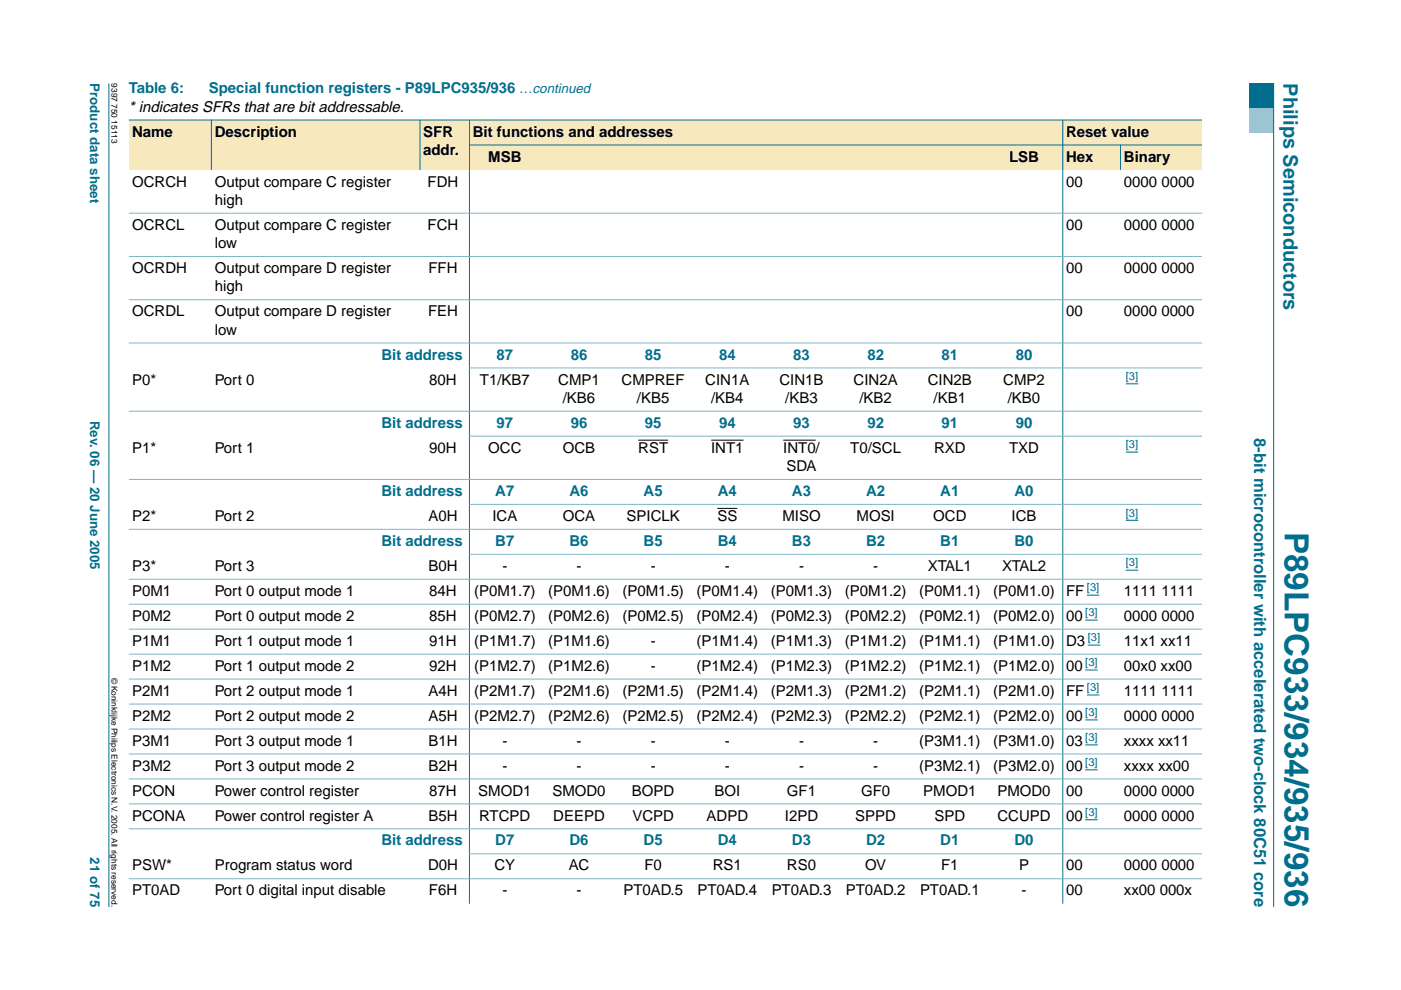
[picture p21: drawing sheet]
<svg xmlns="http://www.w3.org/2000/svg" width="297mm" height="210mm" viewBox="0 0 297 210" stroke-linecap="round" stroke-linejoin="round" font-family="sans-serif">
<defs><g id="words">
<text font-size="7.1" fill="#006e8c" x="272.4" y="112.7" transform="rotate(90 272.4 112.7)">P89LPC933/934/935/936</text>
<text font-size="4.2" fill="#006e8c" x="272.2" y="17.7" transform="rotate(90 272.2 17.7)">Philips Semiconductors</text>
<text font-size="3.5" fill="#006e8c" x="265.9" y="92.9" transform="rotate(90 265.9 92.9)">8-bit microcontroller with accelerated two-clock 80C51 core</text>
<g font-size="3.2">
<text x="27.3" y="23.7">* indicates SFRs that are bit addressable.</text>
<text x="28" y="29">Name</text>
<text x="45.5" y="29">Description</text>
<text x="89.8" y="29">SFR</text>
<text x="100.2" y="29">Bit functions and addresses</text>
<text x="226" y="29">Reset value</text>
<text x="89.8" y="32.9">addr.</text>
<text x="103.5" y="34.3">MSB</text>
<text x="213.9" y="34.3">LSB</text>
<text x="226" y="34.3">Hex</text>
<text x="238.3" y="34.3">Binary</text>
<text x="28" y="39.6">OCRCH</text>
<text x="45.5" y="39.6">Output compare C register</text>
<text x="90.7" y="39.6">FDH</text>
<text x="226" y="39.6">00</text>
<text x="238.3" y="39.6">0000 0000</text>
<text x="45.5" y="43.4">high</text>
<text x="28" y="48.7">OCRCL</text>
<text x="45.5" y="48.7">Output compare C register</text>
<text x="45.5" y="52.6">low</text>
<text x="90.7" y="48.7">FCH</text>
<text x="226" y="48.7">00</text>
<text x="238.3" y="48.7">0000 0000</text>
<text x="28" y="57.9">OCRDH</text>
<text x="45.5" y="57.9">Output compare D register</text>
<text x="90.8" y="57.9">FFH</text>
<text x="226" y="57.9">00</text>
<text x="238.3" y="57.9">0000 0000</text>
<text x="45.5" y="61.8">high</text>
<text x="28" y="67.1">OCRDL</text>
<text x="45.5" y="67.1">Output compare D register</text>
<text x="45.5" y="71">low</text>
<text x="90.8" y="67.1">FEH</text>
<text x="226" y="67.1">00</text>
<text x="238.3" y="67.1">0000 0000</text>
<text x="28" y="81.5">P0*</text>
<text x="45.5" y="81.5">Port 0</text>
<text x="91" y="81.5">80H</text>
<text x="101.7" y="81.5">T1/KB7</text>
<text x="118.4" y="81.5">CMP1</text>
<text x="131.8" y="81.5">CMPREF</text>
<text x="149.5" y="81.5">CIN1A</text>
<text x="165.3" y="81.5">CIN1B</text>
<text x="181" y="81.5">CIN2A</text>
<text x="196.7" y="81.5">CIN2B</text>
<text x="212.7" y="81.5">CMP2</text>
<text x="119.3" y="85.4">/KB6</text>
<text x="135" y="85.4">/KB5</text>
<text x="150.8" y="85.4">/KB4</text>
<text x="166.5" y="85.4">/KB3</text>
<text x="182.2" y="85.4">/KB2</text>
<text x="197.9" y="85.4">/KB1</text>
<text x="213.7" y="85.4">/KB0</text>
<text x="28" y="96">P1*</text>
<text x="45.5" y="96">Port 1</text>
<text x="91" y="96">90H</text>
<text x="103.5" y="96">OCC</text>
<text x="119.3" y="96">OCB</text>
<text x="135.3" y="96">RST</text>
<text x="150.8" y="96">INT1</text>
<text x="166.1" y="96">INT0/</text>
<text x="166.7" y="99.9">SDA</text>
<text x="180.3" y="96">T0/SCL</text>
<text x="198" y="96">RXD</text>
<text x="213.9" y="96">TXD</text>
<text x="28" y="110.5">P2*</text>
<text x="45.5" y="110.5">Port 2</text>
<text x="90.8" y="110.5">A0H</text>
<text x="104.4" y="110.5">ICA</text>
<text x="119.3" y="110.5">OCA</text>
<text x="132.8" y="110.5">SPICLK</text>
<text x="152.1" y="110.5">SS</text>
<text x="165.9" y="110.5">MISO</text>
<text x="181.6" y="110.5">MOSI</text>
<text x="197.9" y="110.5">OCD</text>
<text x="214.5" y="110.5">ICB</text>
<text x="28" y="121.1">P3*</text>
<text x="45.5" y="121.1">Port 3</text>
<text x="90.8" y="121.1">B0H</text>
<text x="106.5" y="121.1">-</text>
<text x="122.2" y="121.1">-</text>
<text x="138" y="121.1">-</text>
<text x="153.7" y="121.1">-</text>
<text x="169.4" y="121.1">-</text>
<text x="185.1" y="121.1">-</text>
<text x="196.7" y="121.1">XTAL1</text>
<text x="212.4" y="121.1">XTAL2</text>
<text x="28" y="126.3">P0M1</text>
<text x="28" y="131.6">P0M2</text>
<text x="45.5" y="126.3">Port 0 output mode 1</text>
<text x="45.5" y="131.6">Port 0 output mode 2</text>
<text x="91" y="126.3">84H</text>
<text x="91" y="131.6">85H</text>
<text x="100.5" y="126.3">(P0M1.7)</text>
<text x="100.5" y="131.6">(P0M2.7)</text>
<text x="116.2" y="126.3">(P0M1.6)</text>
<text x="116.2" y="131.6">(P0M2.6)</text>
<text x="132" y="126.3">(P0M1.5)</text>
<text x="132" y="131.6">(P0M2.5)</text>
<text x="147.7" y="126.3">(P0M1.4)</text>
<text x="147.7" y="131.6">(P0M2.4)</text>
<text x="163.4" y="126.3">(P0M1.3)</text>
<text x="163.4" y="131.6">(P0M2.3)</text>
<text x="179.1" y="126.3">(P0M1.2)</text>
<text x="179.1" y="131.6">(P0M2.2)</text>
<text x="194.9" y="126.3">(P0M1.1)</text>
<text x="194.9" y="131.6">(P0M2.1)</text>
<text x="210.6" y="126.3">(P0M1.0)</text>
<text x="210.6" y="131.6">(P0M2.0)</text>
<text x="226" y="126.3">FF</text>
<text x="226" y="131.6">00</text>
<text x="238.3" y="126.3">1111 1111</text>
<text x="238.3" y="131.6">0000 0000</text>
<text x="28" y="136.9">P1M1</text>
<text x="45.5" y="136.9">Port 1 output mode 1</text>
<text x="91" y="136.9">91H</text>
<text x="100.5" y="136.9">(P1M1.7)</text>
<text x="116.2" y="136.9">(P1M1.6)</text>
<text x="138" y="136.9">-</text>
<text x="147.7" y="136.9">(P1M1.4)</text>
<text x="163.4" y="136.9">(P1M1.3)</text>
<text x="179.1" y="136.9">(P1M1.2)</text>
<text x="194.9" y="136.9">(P1M1.1)</text>
<text x="210.6" y="136.9">(P1M1.0)</text>
<text x="226" y="136.9">D3</text>
<text x="238.3" y="136.9">11x1 xx11</text>
<text x="28" y="142.2">P1M2</text>
<text x="45.5" y="142.2">Port 1 output mode 2</text>
<text x="91" y="142.2">92H</text>
<text x="100.5" y="142.2">(P1M2.7)</text>
<text x="116.2" y="142.2">(P1M2.6)</text>
<text x="138" y="142.2">-</text>
<text x="147.7" y="142.2">(P1M2.4)</text>
<text x="163.4" y="142.2">(P1M2.3)</text>
<text x="179.1" y="142.2">(P1M2.2)</text>
<text x="194.9" y="142.2">(P1M2.1)</text>
<text x="210.6" y="142.2">(P1M2.0)</text>
<text x="226" y="142.2">00</text>
<text x="238.3" y="142.2">00x0 xx00</text>
<text x="28" y="147.5">P2M1</text>
<text x="45.5" y="147.5">Port 2 output mode 1</text>
<text x="90.8" y="147.5">A4H</text>
<text x="100.5" y="147.5">(P2M1.7)</text>
<text x="116.2" y="147.5">(P2M1.6)</text>
<text x="132" y="147.5">(P2M1.5)</text>
<text x="147.7" y="147.5">(P2M1.4)</text>
<text x="163.4" y="147.5">(P2M1.3)</text>
<text x="179.1" y="147.5">(P2M1.2)</text>
<text x="194.9" y="147.5">(P2M1.1)</text>
<text x="210.6" y="147.5">(P2M1.0)</text>
<text x="226" y="147.5">FF</text>
<text x="238.3" y="147.5">1111 1111</text>
<text x="28" y="152.8">P2M2</text>
<text x="45.5" y="152.8">Port 2 output mode 2</text>
<text x="90.8" y="152.8">A5H</text>
<text x="100.5" y="152.8">(P2M2.7)</text>
<text x="116.2" y="152.8">(P2M2.6)</text>
<text x="132" y="152.8">(P2M2.5)</text>
<text x="147.7" y="152.8">(P2M2.4)</text>
<text x="163.4" y="152.8">(P2M2.3)</text>
<text x="179.1" y="152.8">(P2M2.2)</text>
<text x="194.9" y="152.8">(P2M2.1)</text>
<text x="210.6" y="152.8">(P2M2.0)</text>
<text x="226" y="152.8">00</text>
<text x="238.3" y="152.8">0000 0000</text>
<text x="28" y="158.1">P3M1</text>
<text x="45.5" y="158.1">Port 3 output mode 1</text>
<text x="90.8" y="158.1">B1H</text>
<text x="106.5" y="158.1">-</text>
<text x="122.2" y="158.1">-</text>
<text x="138" y="158.1">-</text>
<text x="153.7" y="158.1">-</text>
<text x="169.4" y="158.1">-</text>
<text x="185.1" y="158.1">-</text>
<text x="194.9" y="158.1">(P3M1.1)</text>
<text x="210.6" y="158.1">(P3M1.0)</text>
<text x="226" y="158.1">03</text>
<text x="238.3" y="158.1">xxxx xx11</text>
<text x="28" y="163.4">P3M2</text>
<text x="45.5" y="163.4">Port 3 output mode 2</text>
<text x="90.8" y="163.4">B2H</text>
<text x="106.5" y="163.4">-</text>
<text x="122.2" y="163.4">-</text>
<text x="138" y="163.4">-</text>
<text x="153.7" y="163.4">-</text>
<text x="169.4" y="163.4">-</text>
<text x="185.1" y="163.4">-</text>
<text x="194.9" y="163.4">(P3M2.1)</text>
<text x="210.6" y="163.4">(P3M2.0)</text>
<text x="226" y="163.4">00</text>
<text x="238.3" y="163.4">xxxx xx00</text>
<text x="28" y="168.7">PCON</text>
<text x="28" y="174">PCONA</text>
<text x="45.5" y="168.7">Power control register</text>
<text x="45.5" y="174">Power control register A</text>
<text x="90.8" y="174">B5H</text>
<text x="91" y="168.7">87H</text>
<text x="101.4" y="168.7">SMOD1</text>
<text x="101.6" y="174">RTCPD</text>
<text x="117.1" y="168.7">SMOD0</text>
<text x="117.3" y="174">DEEPD</text>
<text x="134" y="168.7">BOPD</text>
<text x="134.1" y="174">VCPD</text>
<text x="149.8" y="174">ADPD</text>
<text x="151.5" y="168.7">BOI</text>
<text x="166.4" y="174">I2PD</text>
<text x="166.8" y="168.7">GF1</text>
<text x="181.3" y="174">SPPD</text>
<text x="182.6" y="168.7">GF0</text>
<text x="195.7" y="168.7">PMOD1</text>
<text x="198.1" y="174">SPD</text>
<text x="211.5" y="168.7">PMOD0</text>
<text x="211.5" y="174">CCUPD</text>
<text x="226" y="168.7">00</text>
<text x="226" y="174">00</text>
<text x="238.3" y="168.7">0000 0000</text>
<text x="238.3" y="174">0000 0000</text>
<text x="28" y="184.6">PSW*</text>
<text x="45.5" y="184.6">Program status word</text>
<text x="90.8" y="184.6">D0H</text>
<text x="104.8" y="184.6">CY</text>
<text x="120.6" y="184.6">AC</text>
<text x="136.6" y="184.6">F0</text>
<text x="151.1" y="184.6">RS1</text>
<text x="166.8" y="184.6">RS0</text>
<text x="183.4" y="184.6">OV</text>
<text x="199.5" y="184.6">F1</text>
<text x="216.1" y="184.6">P</text>
<text x="226" y="184.6">00</text>
<text x="238.3" y="184.6">0000 0000</text>
<text x="28" y="189.8">PT0AD</text>
<text x="45.5" y="189.8">Port 0 digital input disable</text>
<text x="90.9" y="189.8">F6H</text>
<text x="106.5" y="189.8">-</text>
<text x="122.2" y="189.8">-</text>
<text x="132.2" y="189.8">PT0AD.5</text>
<text x="147.9" y="189.8">PT0AD.4</text>
<text x="163.6" y="189.8">PT0AD.3</text>
<text x="179.3" y="189.8">PT0AD.2</text>
<text x="195.1" y="189.8">PT0AD.1</text>
<text x="216.6" y="189.8">-</text>
<text x="226" y="189.8">00</text>
<text x="238.3" y="189.8">xx00 000x</text>
</g>
<g font-size="3.2" fill="#006e8c">
<text x="27.3" y="19.8">Table 6:</text>
<text x="44.3" y="19.8">Special function registers - P89LPC935/936 …continued</text>
<text x="80.9" y="76.2">Bit address</text>
<text x="105.3" y="76.2">87</text>
<text x="121" y="76.2">86</text>
<text x="136.7" y="76.2">85</text>
<text x="152.4" y="76.2">84</text>
<text x="168.2" y="76.2">83</text>
<text x="183.9" y="76.2">82</text>
<text x="199.6" y="76.2">81</text>
<text x="215.3" y="76.2">80</text>
<text x="80.9" y="90.7">Bit address</text>
<text x="105.3" y="90.7">97</text>
<text x="121" y="90.7">96</text>
<text x="136.7" y="90.7">95</text>
<text x="152.4" y="90.7">94</text>
<text x="168.2" y="90.7">93</text>
<text x="183.9" y="90.7">92</text>
<text x="199.6" y="90.7">91</text>
<text x="215.3" y="90.7">90</text>
<text x="80.9" y="105.2">Bit address</text>
<text x="105" y="105.2">A7</text>
<text x="120.7" y="105.2">A6</text>
<text x="136.5" y="105.2">A5</text>
<text x="152.2" y="105.2">A4</text>
<text x="167.9" y="105.2">A3</text>
<text x="183.6" y="105.2">A2</text>
<text x="199.4" y="105.2">A1</text>
<text x="215.1" y="105.2">A0</text>
<text x="80.9" y="115.8">Bit address</text>
<text x="105" y="115.8">B7</text>
<text x="120.7" y="115.8">B6</text>
<text x="136.5" y="115.8">B5</text>
<text x="152.2" y="115.8">B4</text>
<text x="167.9" y="115.8">B3</text>
<text x="183.6" y="115.8">B2</text>
<text x="199.4" y="115.8">B1</text>
<text x="215.1" y="115.8">B0</text>
<text x="80.9" y="179.3">Bit address</text>
<text x="105" y="179.3">D7</text>
<text x="120.7" y="179.3">D6</text>
<text x="136.5" y="179.3">D5</text>
<text x="152.2" y="179.3">D4</text>
<text x="167.9" y="179.3">D3</text>
<text x="183.6" y="179.3">D2</text>
<text x="199.4" y="179.3">D1</text>
<text x="215.1" y="179.3">D0</text>
</g>
<g font-size="2.8" fill="#006e8c">
<text x="19.1" y="17.7" transform="rotate(90 19.1 17.7)">Product data sheet</text>
<text x="19.1" y="89.2" transform="rotate(90 19.1 89.2)">Rev. 06 — 20 June 2005</text>
<text x="19.1" y="181.8" transform="rotate(90 19.1 181.8)">21 of 75</text>
</g>
<g font-size="2.4" fill="#00f">
<text x="238.7" y="80.6">[3]</text>
<text x="238.7" y="95.1">[3]</text>
<text x="238.7" y="109.5">[3]</text>
<text x="230.4" y="125.4">[3]</text>
<text x="238.7" y="120.1">[3]</text>
<text x="230.1" y="130.7">[3]</text>
<text x="230.6" y="136">[3]</text>
<text x="230.1" y="141.3">[3]</text>
<text x="230.4" y="146.6">[3]</text>
<text x="230.1" y="151.8">[3]</text>
<text x="230.1" y="157.1">[3]</text>
<text x="230.1" y="162.4">[3]</text>
<text x="230.1" y="173">[3]</text>
</g>
<g font-size="1.8">
<text x="23.7" y="17.7" transform="rotate(90 23.7 17.7)">9397 750 15113</text>
<text x="23.7" y="143.7" transform="rotate(90 23.7 143.7)">© Koninklijke Philips Electronics N.V. 2005. All rights reserved.</text>
</g>
</g></defs>
<path d="M23.1 17.7v174.6z" fill="#006e8c" stroke="#006e8c" stroke-width=".21"/>
<path d="M264.7 17.7h5.3v5.3h-5.3z" fill-rule="evenodd" fill="#006e8c"/>
<path d="M264.7 23h5.3v5.3h-5.3z" fill-rule="evenodd" fill="#96c4d6"/>
<path d="M270 17.7v174.6z" fill="#006e8c" stroke="#006e8c" stroke-width=".21"/>
<g fill="none" stroke="#00f" stroke-width=".21">
<path d="M238.7 81.4h2.6M238.7 95.8h2.6M238.7 110.3h2.6M230.1 131.5h2.6M230.4 126.2h2.7M230.6 136.8h2.7M238.7 120.9h2.6M230.1 142.1h2.6M230.1 152.6h2.6M230.1 157.9h2.6M230.4 147.4h2.7M230.1 163.2h2.6"/>
<path d="M230.1 173.8h2.6"/>
</g>
<path d="M135.3 93.3h6.4M150.8 93.3h6.9M166.1 93.3h6.8M152.1 107.8h4.2" fill="none" stroke="#000" stroke-width=".21"/>
<g fill="#f7e8bd">
<path d="M27.3 25.4h17.5v10.6h-17.5z" fill-rule="evenodd"/>
<path d="M44.8 25.4h44.2v10.6h-44.2z" fill-rule="evenodd"/>
<path d="M89 25.4h10.5v10.6h-10.5z" fill-rule="evenodd"/>
<path d="M99.5 25.4h125.8v5.3h-125.8z" fill-rule="evenodd"/>
<path d="M225.3 25.4h29.6v5.3h-29.6z" fill-rule="evenodd"/>
<path d="M99.5 30.7h15.8v5.3h-15.8z" fill-rule="evenodd"/>
<path d="M115.3 30.7h15.7v5.3h-15.7z" fill-rule="evenodd"/>
<path d="M131 30.7h15.7v5.3h-15.7z" fill-rule="evenodd"/>
<path d="M146.7 30.7h15.7v5.3h-15.7z" fill-rule="evenodd"/>
<path d="M162.4 30.7h15.8v5.3h-15.8z" fill-rule="evenodd"/>
<path d="M178.2 30.7h15.7v5.3h-15.7z" fill-rule="evenodd"/>
<path d="M193.9 30.7h15.7v5.3h-15.7z" fill-rule="evenodd"/>
<path d="M209.6 30.7h15.7v5.3h-15.7z" fill-rule="evenodd"/>
<path d="M225.3 30.7h12.3v5.3h-12.3z" fill-rule="evenodd"/>
<path d="M237.6 30.7h17.3v5.3h-17.3z" fill-rule="evenodd"/>
</g>
<g fill="#006e8c" stroke="#006e8c" stroke-width=".21">
<path d="M44.8 25.4v10.6z"/>
<path d="M89 25.4v10.6z"/>
<path d="M99.5 25.4v166.2z"/>
<path d="M225.3 25.4v166.2z"/>
<path d="M237.6 30.7v5.3z"/>
<path d="M27.3 25.4h227.6z"/>
<path d="M99.5 30.7h155.4z"/>
</g>
<g fill="#80b6c6" stroke="#80b6c6" stroke-width=".21">
<path d="M27.3 45.2h227.6z"/>
<path d="M27.3 54.4h227.6z"/>
<path d="M27.3 63.5h227.6z"/>
<path d="M27.3 72.7h227.6z"/>
<path d="M99.5 78h155.4z"/>
<path d="M27.3 87.2h227.6z"/>
<path d="M99.5 92.5h155.4z"/>
<path d="M27.3 101.6h227.6z"/>
<path d="M99.5 106.9h155.4z"/>
<path d="M27.3 112.2h227.6z"/>
<path d="M99.5 117.5h155.4z"/>
<path d="M27.3 122.8h227.6z"/>
<path d="M27.3 128.1h227.6z"/>
<path d="M27.3 133.4h227.6z"/>
<path d="M27.3 138.7h227.6z"/>
<path d="M27.3 144h227.6z"/>
<path d="M27.3 149.3h227.6z"/>
<path d="M27.3 154.6h227.6z"/>
<path d="M27.3 159.9h227.6z"/>
<path d="M27.3 165.1h227.6z"/>
<path d="M27.3 170.4h227.6z"/>
<path d="M27.3 175.7h227.6z"/>
<path d="M99.5 181h155.4z"/>
<path d="M27.3 186.3h227.6z"/>
</g>
<use href="#words"/>
</svg>
